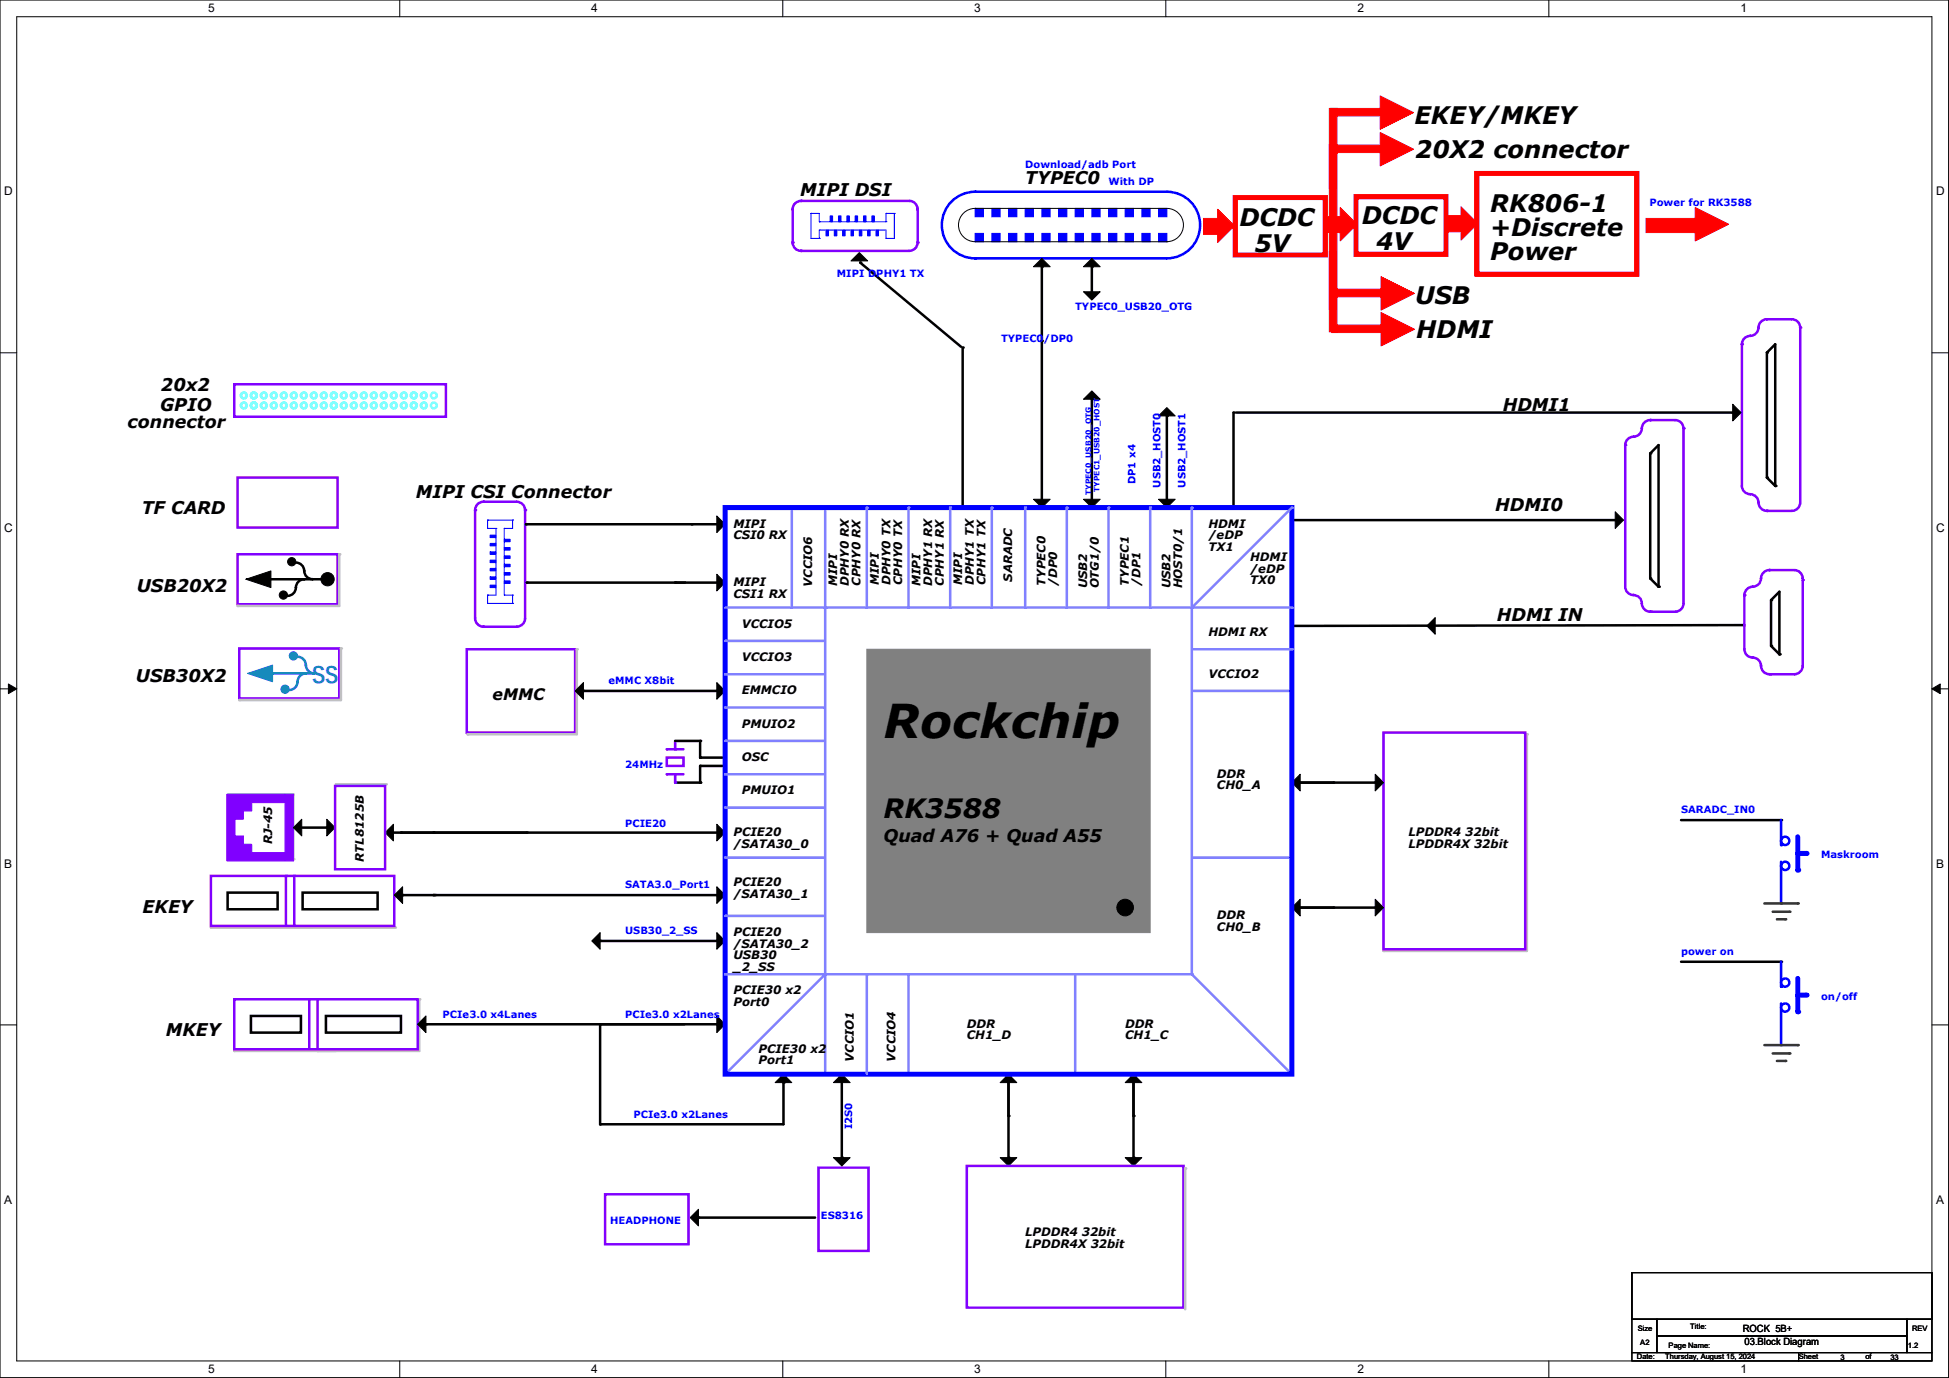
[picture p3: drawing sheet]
<svg xmlns="http://www.w3.org/2000/svg" width="594mm" height="420mm" viewBox="0 0 594 420" stroke-linecap="round" stroke-linejoin="round" font-family="sans-serif">
<defs><g id="words">
<text font-size="14.2" x="269.3" y="224.9">Rockchip</text>
<text font-size="8.1" x="269.3" y="249.2">RK3588</text>
<g font-size="7.4">
<text x="431.1" y="37.7">EKEY/MKEY</text>
<text x="431.3" y="48.1">20X2 connector</text>
<text x="454.2" y="64.6">RK806-1</text>
<text x="377.7" y="68.9">DCDC</text>
<text x="415.1" y="68.4">DCDC</text>
<text x="454.2" y="71.9">+Discrete</text>
<text x="382.3" y="76.8">5V</text>
<text x="419.4" y="76.3">4V</text>
<text x="454.2" y="79.3">Power</text>
<text x="431.3" y="92.8">USB</text>
<text x="431.6" y="102.9">HDMI</text>
</g>
<g font-size="7.4" fill="#0080ff">
<text x="95.1" y="207.9">S</text>
<text x="99.1" y="207.9">S</text>
</g>
<g font-size="5.3">
<text x="243.9" y="59.7">MIPI DSI</text>
<text x="312.4" y="56.2">TYPEC0</text>
<text x="49" y="119.2">20x2</text>
<text x="48.8" y="125.3">GPIO</text>
<text x="458" y="125.3">HDMI1</text>
<text x="38.9" y="130.6">connector</text>
<text x="126.8" y="151.7">MIPI CSI Connector</text>
<text x="455.7" y="155.7">HDMI0</text>
<text x="43.2" y="156.8">TF CARD</text>
<text x="41.7" y="180.4">USB20X2</text>
<text x="456.2" y="189.3">HDMI IN</text>
<text x="41.4" y="207.8">USB30X2</text>
<text x="269.3" y="256.6">Quad A76 + Quad A55</text>
<text x="43.5" y="278.2">EKEY</text>
<text x="50.6" y="315.8">MKEY</text>
</g>
<text font-size="4.8" x="150.1" y="213.4">eMMC</text>
<g font-size="3.6">
<text x="63.5" y="3.8">5</text>
<text x="180.2" y="3.8">4</text>
<text x="296.9" y="3.8">3</text>
<text x="413.7" y="3.8">2</text>
<text x="530.4" y="3.8">1</text>
<text x="1.3" y="59.6">D</text>
<text x="590.1" y="59.6">D</text>
<text x="1.3" y="162">C</text>
<text x="223.5" y="160.8">MIPI</text>
<text x="368.3" y="160.8">HDMI</text>
<text x="590.1" y="162">C</text>
<text x="223.5" y="164.4">CSI0 RX</text>
<text x="368.3" y="164.4">/eDP</text>
<text x="368.3" y="167.9">TX1</text>
<text x="381" y="171">HDMI</text>
<text x="223.5" y="178.6">MIPI</text>
<text x="247.5" y="178.8" transform="rotate(-90 247.5 178.8)">VCCIO6</text>
<text x="255.1" y="178.6" transform="rotate(-90 255.1 178.6)">MIPI</text>
<text x="258.7" y="178.6" transform="rotate(-90 258.7 178.6)">DPHY0 RX</text>
<text x="262.2" y="178.6" transform="rotate(-90 262.2 178.6)">CPHY0 RX</text>
<text x="267.8" y="178.3" transform="rotate(-90 267.8 178.3)">MIPI</text>
<text x="271.4" y="178.3" transform="rotate(-90 271.4 178.3)">DPHY0 TX</text>
<text x="274.9" y="178.3" transform="rotate(-90 274.9 178.3)">CPHY0 TX</text>
<text x="280.5" y="178.6" transform="rotate(-90 280.5 178.6)">MIPI</text>
<text x="284.1" y="178.6" transform="rotate(-90 284.1 178.6)">DPHY1 RX</text>
<text x="287.6" y="178.6" transform="rotate(-90 287.6 178.6)">CPHY1 RX</text>
<text x="293.2" y="178.3" transform="rotate(-90 293.2 178.3)">MIPI</text>
<text x="296.8" y="178.3" transform="rotate(-90 296.8 178.3)">DPHY1 TX</text>
<text x="300.3" y="178.3" transform="rotate(-90 300.3 178.3)">CPHY1 TX</text>
<text x="308.5" y="177.3" transform="rotate(-90 308.5 177.3)">SARADC</text>
<text x="318.6" y="178.6" transform="rotate(-90 318.6 178.6)">TYPEC0</text>
<text x="322.2" y="178.6" transform="rotate(-90 322.2 178.6)">/DP0</text>
<text x="331.3" y="179.3" transform="rotate(-90 331.3 179.3)">USB2</text>
<text x="334.9" y="179.3" transform="rotate(-90 334.9 179.3)">OTG1/0</text>
<text x="344" y="178.6" transform="rotate(-90 344 178.6)">TYPEC1</text>
<text x="347.6" y="178.6" transform="rotate(-90 347.6 178.6)">/DP1</text>
<text x="356.7" y="179.3" transform="rotate(-90 356.7 179.3)">USB2</text>
<text x="360.3" y="179.3" transform="rotate(-90 360.3 179.3)">HOST0/1</text>
<text x="381" y="174.5">/eDP</text>
<text x="381" y="178.1">TX0</text>
<text x="223.5" y="182.2">CSI1 RX</text>
<text x="226.1" y="191.3">VCCIO5</text>
<text x="368.3" y="193.8">HDMI RX</text>
<text x="226.1" y="201.5">VCCIO3</text>
<text x="368.3" y="206.5">VCCIO2</text>
<text x="226.1" y="211.6">EMMCIO</text>
<text x="226.1" y="221.8">PMUIO2</text>
<text x="226.1" y="231.9">OSC</text>
<text x="370.9" y="237">DDR</text>
<text x="226.1" y="242.1">PMUIO1</text>
<text x="370.9" y="240.6">CH0_A</text>
<text x="82.9" y="257.3" transform="rotate(-90 82.9 257.3)">RJ-45</text>
<text x="223.5" y="254.8">PCIE20</text>
<text x="429.3" y="254.8">LPDDR4 32bit</text>
<text x="110.9" y="262.7" transform="rotate(-90 110.9 262.7)">RTL8125B</text>
<text x="223.5" y="258.4">/SATA30_0</text>
<text x="429.3" y="258.4">LPDDR4X 32bit</text>
<text x="1.3" y="264.4">B</text>
<text x="590.1" y="264.4">B</text>
<text x="223.5" y="270">PCIE20</text>
<text x="223.5" y="273.6">/SATA30_1</text>
<text x="370.9" y="280.2">DDR</text>
<text x="223.5" y="285.3">PCIE20</text>
<text x="370.9" y="283.8">CH0_B</text>
<text x="223.5" y="288.8">/SATA30_2</text>
<text x="223.5" y="292.4">USB30</text>
<text x="223.5" y="296">_2_SS</text>
<text x="223.5" y="303.1">PCIE30 x2</text>
<text x="223.5" y="306.6">Port0</text>
<text x="294.7" y="313.2">DDR</text>
<text x="294.7" y="316.8">CH1_D</text>
<text x="342.9" y="313.2">DDR</text>
<text x="342.9" y="316.8">CH1_C</text>
<text x="231.2" y="320.8">PCIE30 x2</text>
<text x="260.2" y="323.6" transform="rotate(-90 260.2 323.6)">VCCIO1</text>
<text x="272.9" y="323.6" transform="rotate(-90 272.9 323.6)">VCCIO4</text>
<text x="231.2" y="324.4">Port1</text>
<text x="1.3" y="366.9">A</text>
<text x="590.1" y="366.9">A</text>
<text x="312.4" y="376.7">LPDDR4 32bit</text>
<text x="312.4" y="380.3">LPDDR4X 32bit</text>
<text x="63.5" y="418.6">5</text>
<text x="180.2" y="418.6">4</text>
<text x="296.9" y="418.6">3</text>
<text x="413.7" y="418.6">2</text>
<text x="530.4" y="418.6">1</text>
</g>
<g font-size="3" fill="#00f">
<text x="312.4" y="51.3">Download/adb Port</text>
<text x="337.8" y="56.4">With DP</text>
<text x="502.7" y="62.8">Power for RK3588</text>
<text x="255" y="84.3">MIPI DPHY1 TX</text>
<text x="327.7" y="94.5">TYPEC0_USB20_OTG</text>
<text x="305.1" y="104.2">TYPEC0/DP0</text>
<text x="346" y="147.6" transform="rotate(-90 346 147.6)">DP1 x4</text>
<text x="353.7" y="148.6" transform="rotate(-90 353.7 148.6)">USB2_HOST0</text>
<text x="361.3" y="148.6" transform="rotate(-90 361.3 148.6)">USB2_HOST1</text>
<text x="185.4" y="208.6">eMMC X8bit</text>
<text x="190.5" y="234">24MHz</text>
<text x="190.5" y="252">PCIE20</text>
<text x="512.3" y="247.9">SARADC_IN0</text>
<text x="555" y="261.6">Maskroom</text>
<text x="190.5" y="270.8">SATA3.0_Port1</text>
<text x="190.5" y="284.8">USB30_2_SS</text>
<text x="512.3" y="291.1">power on</text>
<text x="555" y="304.8">on/off</text>
<text x="134.9" y="310.2">PCIe3.0 x4Lanes</text>
<text x="190.5" y="310.2">PCIe3.0 x2Lanes</text>
<text x="193.1" y="340.6">PCIe3.0 x2Lanes</text>
<text x="259.7" y="344.2" transform="rotate(-90 259.7 344.2)">I2S0</text>
<text x="250.2" y="371.6">ES8316</text>
<text x="186" y="373.1">HEADPHONE</text>
</g>
<g font-size="3">
<text x="531.1" y="405.9">ROCK 5B+</text>
<text x="531.7" y="409.9">03.Block Diagram</text>
</g>
<g font-size="2.3" fill="#00f">
<text x="335.1" y="149.9" transform="rotate(-90 335.1 149.9)">TYPEC1_USB20_HOST</text>
<text x="332.6" y="150.9" transform="rotate(-90 332.6 150.9)">TYPEC0_USB20_OTG</text>
</g>
<g font-size="2.3">
<text x="499.2" y="405.7">Size</text>
<text x="515.2" y="405.2">Title:</text>
<text x="582.7" y="405.7">REV</text>
<text x="499.9" y="410">A2</text>
<text x="508.6" y="410.8">Page Name:</text>
<text x="581.5" y="410.8">1.2</text>
<text x="498.9" y="414.3">Date:</text>
<text x="507.5" y="414.3">Thursday, August 15, 2024</text>
<text x="548.2" y="414.3">Sheet</text>
<text x="560.9" y="414.6">3</text>
<text x="568.5" y="414.3">of</text>
<text x="576.1" y="414.6">33</text>
</g>
</g></defs>
<path d="M0 0h593.9v419.9h-593.9zM5.1 5.1h583.7v409.7h-583.7z" fill="none" stroke="#000" stroke-width=".3"/>
<g fill="#fff">
<path d="M63.5 .5h2v4.1h-2z"/>
<path d="M63.5 415.3h2v4.1h-2z"/>
</g>
<path d="M121.8 0v5.1M121.8 414.8v5.1" fill="none" stroke="#000" stroke-width=".3"/>
<g fill="#fff">
<path d="M180.2 .5h2v4.1h-2z"/>
<path d="M180.2 415.3h2v4.1h-2z"/>
</g>
<path d="M238.6 0v5.1M238.6 414.8v5.1" fill="none" stroke="#000" stroke-width=".3"/>
<g fill="#fff">
<path d="M296.9 .5h2.1v4.1h-2.1z"/>
<path d="M296.9 415.3h2.1v4.1h-2.1z"/>
</g>
<path d="M355.3 0v5.1M355.3 414.8v5.1" fill="none" stroke="#000" stroke-width=".3"/>
<g fill="#fff">
<path d="M413.7 .5h2v4.1h-2z"/>
<path d="M413.7 415.3h2v4.1h-2z"/>
</g>
<path d="M472 0v5.1M472 414.8v5.1" fill="none" stroke="#000" stroke-width=".3"/>
<g fill="#fff">
<path d="M530.4 .5h2v4.1h-2z"/>
<path d="M530.4 415.3h2v4.1h-2z"/>
<path d="M1.3 56.3h2.6v4.1h-2.6z"/>
<path d="M590.1 56.3h2.6v4.1h-2.6z"/>
<path d="M1.3 158.7h2.6v4.1h-2.6z"/>
<path d="M590.1 158.7h2.6v4.1h-2.6z"/>
</g>
<path d="M0 107.5h5.1M588.8 107.5h5.1" fill="none" stroke="#000" stroke-width=".3"/>
<g fill="#fff">
<path d="M1.3 261.2h2.4v4h-2.4z"/>
<path d="M590.1 261.2h2.4v4h-2.4z"/>
</g>
<path d="M0 210h5.1M588.8 210h5.1" fill="none" stroke="#000" stroke-width=".3"/>
<path d="M2.6 208.5l2.5 1.5-2.5 1.4zM588.8 210l2.5-1.5v2.9z" fill="#000" stroke="#000" stroke-width=".3"/>
<g fill="#fff">
<path d="M1.3 363.6h2.4v4h-2.4z"/>
<path d="M590.1 363.6h2.4v4h-2.4z"/>
</g>
<path d="M0 312.4h5.1M588.8 312.4h5.1" fill="none" stroke="#000" stroke-width=".3"/>
<path d="M279.7 63.8v10.1" fill="none" stroke="#8000ff" stroke-width=".76"/>
<circle cx="279.7" cy="73.9" r=".38" fill="#8000ff"/>
<path d="M244.1 76.5h33" fill="none" stroke="#8000ff" stroke-width=".76"/>
<circle cx="244.1" cy="76.5" r=".38" fill="#8000ff"/>
<path d="M244.1 61.2h33M279.7 73.9a2.53 2.53 0 0 1-2.6 2.6" fill="none" stroke="#8000ff" stroke-width=".76"/>
<circle cx="244.1" cy="61.2" r=".38" fill="#8000ff"/>
<path d="M244.1 61.2a2.53 2.53 0 0 0-2.5 2.6v10.1a2.53 2.53 0 0 0 2.5 2.6M277.1 61.2a2.53 2.53 0 0 1 2.6 2.6" fill="none" stroke="#8000ff" stroke-width=".76"/>
<g fill="none" stroke="#00f" stroke-width=".3">
<path d="M247.2 65h.1M247.2 72.7h.1M247.2 65h2.5v2.6M247.2 72.7h2.5M247.2 65v7.7M249.7 67.6h.1M249.7 70.1h.1M249.7 72.7h.1M249.7 67.6h20.3M249.7 70.1v2.6M249.7 70.1h20.3v2.6M270 67.6h.1"/>
<path d="M270 65h.1M270 72.7h.1M270 65h2.6M270 65v2.6M272.6 65h.1M272.6 65v7.7h-2.6"/>
</g>
<g fill="#00f" stroke="#00f" stroke-width=".3">
<path d="M265.7 65.8h.8v1.8h-.8z" fill-rule="evenodd"/>
<path d="M263.2 65.8h.7v1.8h-.7z" fill-rule="evenodd"/>
<path d="M260.6 65.8h.8v1.8h-.8z" fill-rule="evenodd"/>
<path d="M253 65.8h.8v1.8h-.8z" fill-rule="evenodd"/>
<path d="M267 70.1h.7v1.8h-.7z" fill-rule="evenodd"/>
<path d="M255.5 65.8h.8v1.8h-.8z" fill-rule="evenodd"/>
<path d="M258.1 65.8h.7v1.8h-.7z" fill-rule="evenodd"/>
<path d="M264.4 70.1h.8v1.8h-.8z" fill-rule="evenodd"/>
<path d="M261.9 70.1h.8v1.8h-.8z" fill-rule="evenodd"/>
<path d="M259.4 70.1h.7v1.8h-.7z" fill-rule="evenodd"/>
<path d="M256.8 70.1h.8v1.8h-.8z" fill-rule="evenodd"/>
<path d="M254.3 70.1h.7v1.8h-.7z" fill-rule="evenodd"/>
<path d="M251.7 70.1h.8v1.8h-.8z" fill-rule="evenodd"/>
</g>
<circle cx="241.6" cy="73.9" r=".38" fill="#8000ff"/>
<path d="M262.1 80l30.8 25.7M293.4 105.9v48.3" fill="none" stroke="#000" stroke-width=".76"/>
<g fill="#000">
<circle cx="262.1" cy="80" r=".38"/>
<circle cx="293.4" cy="105.9" r=".38"/>
</g>
<path d="M259.4 79.5l2.5-2.5 2.5 2.5z" fill-rule="evenodd" fill="#000" stroke="#000" stroke-width=".3"/>
<path d="M89.7 267v15.2" fill="none" stroke="#8000ff" stroke-width=".76"/>
<circle cx="89.7" cy="267" r=".38" fill="#8000ff"/>
<path d="M87.1 267v15.2" fill="none" stroke="#8000ff" stroke-width=".76"/>
<circle cx="87.1" cy="267" r=".38" fill="#8000ff"/>
<path d="M64.3 282.7h31" fill="none" stroke="#c0c0c0" stroke-width=".76"/>
<circle cx="64.3" cy="282.7" r=".38" fill="#c0c0c0"/>
<path d="M89.7 282.7h31" fill="none" stroke="#c0c0c0" stroke-width=".76"/>
<circle cx="89.7" cy="282.7" r=".38" fill="#c0c0c0"/>
<path d="M71.4 117.1h64.5v9.9h-64.5zM549.4 176.3a2.53 2.53 0 0 0-2.5-2.5h-7.6a2.53 2.53 0 0 0-2.6 2.5 2.57 2.57 0 0 1-2.5 2.5 2.53 2.53 0 0 0-2.6 2.6M64.3 267h55.9v15.2h-55.9z" fill="none" stroke="#8000ff" stroke-width=".76"/>
<path d="M69.4 272.1h15.2v5h-15.2zM92.2 272.1h22.9v5h-22.9z" fill="none" stroke="#000" stroke-width=".76"/>
<circle cx="539.3" cy="173.8" r=".38" fill="#8000ff"/>
<path d="M531.6 197.9a2.53 2.53 0 0 0 2.6 2.5M534.2 200.4a2.53 2.53 0 0 1 2.5 2.6 2.56 2.56 0 0 0 2.6 2.5M539.5 205.5h7.6M549.4 203a2.53 2.53 0 0 1-2.5 2.5" fill="none" stroke="#8000ff" stroke-width=".76"/>
<path d="M434.9 190.8l2.5-2.6v5.1l-2.5-2.5h.2z" fill-rule="evenodd" fill="#000" stroke="#000" stroke-width=".3"/>
<path d="M531.4 190.5l-136.9 .3" fill="none" stroke="#000" stroke-width=".76"/>
<circle cx="531.4" cy="190.5" r=".38" fill="#000"/>
<circle cx="539.5" cy="205.5" r=".38" fill="#8000ff"/>
<path d="M531.6 181.4v16.5" fill="none" stroke="#8000ff" stroke-width=".76"/>
<circle cx="531.6" cy="181.4" r=".38" fill="#8000ff"/>
<path d="M549.4 176.8v26.4" fill="none" stroke="#8000ff" stroke-width=".76"/>
<circle cx="549.4" cy="176.8" r=".38" fill="#8000ff"/>
<path d="M542.3 180.4v19l-2.5-2.5v-14zM212.9 371.1h35.5" fill="none" stroke="#000" stroke-width=".76"/>
<g fill="#000">
<circle cx="539.8" cy="182.9" r=".38"/>
<circle cx="539.8" cy="196.9" r=".38"/>
<circle cx="542.3" cy="199.4" r=".38"/>
<circle cx="212.9" cy="371.1" r=".38"/>
</g>
<path d="M72.4 145.6h30.5v15.2h-30.5zM249.4 355.9h15.3v25.4h-15.3zM184.4 364h25.4v15.2h-25.4z" fill="none" stroke="#8000ff" stroke-width=".76"/>
<path d="M210.3 371.1l2.6-2.5v5.1z" fill-rule="evenodd" fill="#000" stroke="#000" stroke-width=".3"/>
<g fill="#f00" stroke="#f00" stroke-width=".3">
<path d="M441 65.8h4.3v4.8h-4.3z" fill-rule="evenodd"/>
<path d="M445.3 63l5.1 5.1-5.1 5.1z" fill-rule="evenodd"/>
<path d="M405.9 88.2h15v2.2h-15z" fill-rule="evenodd"/>
<path d="M420.9 84.3l10.2 5.1-10.2 5.1z" fill-rule="evenodd"/>
<path d="M405.2 69.9h2.2v24.4h-2.2z" fill-rule="evenodd"/>
<path d="M405.9 99.1h15v2.3h-15z" fill-rule="evenodd"/>
<path d="M420.9 95.3l10.2 5.1-10.2 5z" fill-rule="evenodd"/>
<path d="M405.2 44h2.2v24.3h-2.2z" fill-rule="evenodd"/>
<path d="M405.7 44.2h14.9v2.3h-14.9z" fill-rule="evenodd"/>
<path d="M420.6 40.4l10.2 5.1-10.2 5.1z" fill-rule="evenodd"/>
<path d="M405.7 33h14.9v2.3h-14.9z" fill-rule="evenodd"/>
<path d="M420.6 29.2l10.2 5.1-10.2 5.1z" fill-rule="evenodd"/>
<path d="M405.2 33h2.2v24.4h-2.2z" fill-rule="evenodd"/>
<path d="M405.2 76.7h2.2v24.4h-2.2z" fill-rule="evenodd"/>
</g>
<path d="M413.3 60h27.4v17.5h-27.4z" fill="none" stroke="#f00" stroke-width="1.5"/>
<g fill="none" stroke="#80ffff" stroke-width=".76">
<circle cx="74.3" cy="120.5" r=".88"/>
<circle cx="74.3" cy="123.6" r=".88"/>
<circle cx="77.4" cy="120.5" r=".88"/>
<circle cx="77.4" cy="123.6" r=".88"/>
<circle cx="80.4" cy="120.5" r=".88"/>
<circle cx="80.4" cy="123.6" r=".88"/>
<circle cx="83.4" cy="120.5" r=".88"/>
<circle cx="83.4" cy="123.6" r=".88"/>
<circle cx="86.5" cy="120.5" r=".88"/>
<circle cx="86.5" cy="123.6" r=".88"/>
<circle cx="89.5" cy="120.5" r=".88"/>
<circle cx="89.5" cy="123.6" r=".88"/>
<circle cx="92.6" cy="120.5" r=".88"/>
<circle cx="92.6" cy="123.6" r=".88"/>
<circle cx="95.6" cy="120.5" r=".88"/>
<circle cx="95.6" cy="123.6" r=".88"/>
<circle cx="98.7" cy="120.5" r=".88"/>
<circle cx="98.7" cy="123.6" r=".88"/>
<circle cx="101.7" cy="120.5" r=".88"/>
<circle cx="101.7" cy="123.6" r=".88"/>
<circle cx="104.8" cy="120.5" r=".88"/>
<circle cx="104.8" cy="123.6" r=".88"/>
<circle cx="107.8" cy="120.5" r=".88"/>
<circle cx="107.8" cy="123.6" r=".88"/>
<circle cx="110.9" cy="120.5" r=".88"/>
<circle cx="110.9" cy="123.6" r=".88"/>
<circle cx="113.9" cy="120.5" r=".88"/>
<circle cx="113.9" cy="123.6" r=".88"/>
<circle cx="117" cy="120.5" r=".88"/>
<circle cx="117" cy="123.6" r=".88"/>
<circle cx="120" cy="120.5" r=".88"/>
<circle cx="120" cy="123.6" r=".88"/>
<circle cx="123.1" cy="120.5" r=".88"/>
<circle cx="123.1" cy="123.6" r=".88"/>
<circle cx="126.1" cy="120.5" r=".88"/>
<circle cx="126.1" cy="123.6" r=".88"/>
<circle cx="129.2" cy="120.5" r=".88"/>
<circle cx="129.2" cy="123.6" r=".88"/>
<circle cx="132.2" cy="120.5" r=".88"/>
<circle cx="132.2" cy="123.6" r=".88"/>
</g>
<path d="M251.5 154.7v30.5" fill="none" stroke="#8080ff" stroke-width=".76"/>
<circle cx="251.5" cy="154.7" r=".38" fill="#8080ff"/>
<path d="M241.3 154.7v30.5" fill="none" stroke="#8080ff" stroke-width=".76"/>
<circle cx="241.3" cy="154.7" r=".38" fill="#8080ff"/>
<path d="M221 233.4h-7.6v5.1h-7.6" fill="none" stroke="#000" stroke-width=".76"/>
<g fill="#000">
<circle cx="213.4" cy="233.4" r=".38"/>
<circle cx="213.4" cy="238.5" r=".38"/>
</g>
<path d="M203.2 230.9h5.1v2.5h-5.1zM203.2 228.4h5.1" fill="none" stroke="#8000ff" stroke-width=".76"/>
<circle cx="203.2" cy="228.4" r=".38" fill="#8000ff"/>
<path d="M205.8 225.8v2.6" fill="none" stroke="#8000ff" stroke-width=".76"/>
<circle cx="205.8" cy="228.4" r=".38" fill="#8000ff"/>
<path d="M203.2 236h5.1" fill="none" stroke="#8000ff" stroke-width=".76"/>
<circle cx="203.2" cy="236" r=".38" fill="#8000ff"/>
<path d="M205.8 236v2.5" fill="none" stroke="#8000ff" stroke-width=".76"/>
<circle cx="205.8" cy="238.5" r=".38" fill="#8000ff"/>
<path d="M205.8 225.8h7.6v5.1h7.6" fill="none" stroke="#000" stroke-width=".76"/>
<g fill="#000">
<circle cx="213.4" cy="230.9" r=".38"/>
<circle cx="213.4" cy="225.8" r=".38"/>
</g>
<path d="M465.3 223.8v66" fill="none" stroke="#c0c0c0" stroke-width=".76"/>
<circle cx="465.3" cy="223.8" r=".38" fill="#c0c0c0"/>
<path d="M421.7 289.8h43.6" fill="none" stroke="#c0c0c0" stroke-width=".76"/>
<circle cx="421.7" cy="289.8" r=".38" fill="#c0c0c0"/>
<path d="M421.7 223.3h43.1v66h-43.1zM294.7 355.4h66v43.1h-66z" fill="none" stroke="#8000ff" stroke-width=".76"/>
<path d="M396.3 238.5h22.8M396.3 276.6h22.8M307.4 330v22.8M345.5 330v22.8" fill="none" stroke="#000" stroke-width=".76"/>
<g fill="#000">
<circle cx="406.4" cy="238.5" r=".38"/>
<circle cx="419.1" cy="238.5" r=".38"/>
<circle cx="406.4" cy="276.6" r=".38"/>
<circle cx="419.1" cy="276.6" r=".38"/>
<circle cx="307.4" cy="352.8" r=".38"/>
<circle cx="307.4" cy="340.1" r=".38"/>
<circle cx="345.5" cy="340.1" r=".38"/>
<circle cx="345.5" cy="352.8" r=".38"/>
</g>
<g fill="#000" stroke="#000" stroke-width=".3">
<path d="M393.7 238.5l2.6-2.5v5.1z" fill-rule="evenodd"/>
<path d="M419.1 236l2.6 2.5-2.6 2.6z" fill-rule="evenodd"/>
<path d="M393.7 276.6l2.6-2.5v5.1z" fill-rule="evenodd"/>
<path d="M419.1 274.1l2.6 2.5-2.6 2.6z" fill-rule="evenodd"/>
<path d="M307.4 327.4l2.5 2.6h-5.1z" fill-rule="evenodd"/>
<path d="M345.5 327.4l2.5 2.6h-5.1z" fill-rule="evenodd"/>
<path d="M304.8 352.8h5.1l-2.5 2.6z" fill-rule="evenodd"/>
<path d="M342.9 352.8h5.1l-2.5 2.6z" fill-rule="evenodd"/>
</g>
<path d="M361.2 356.1v43" fill="none" stroke="#c0c0c0" stroke-width=".76"/>
<circle cx="361.2" cy="356.1" r=".38" fill="#c0c0c0"/>
<path d="M502.9 128h7.7a2.53 2.53 0 0 1 2.5 2.6" fill="none" stroke="#8000ff" stroke-width=".76"/>
<circle cx="502.9" cy="128" r=".38" fill="#8000ff"/>
<path d="M513.1 130.6v53.3" fill="none" stroke="#8000ff" stroke-width=".76"/>
<circle cx="513.1" cy="130.6" r=".38" fill="#8000ff"/>
<path d="M500.4 130.6a2.53 2.53 0 0 1-2.5 2.5 2.53 2.53 0 0 0-2.6 2.6v43.1M502.9 128h.1a2.53 2.53 0 0 0-2.6 2.6" fill="none" stroke="#8000ff" stroke-width=".76"/>
<circle cx="495.3" cy="135.7" r=".38" fill="#8000ff"/>
<path d="M538.5 97.3h7.6a2.53 2.53 0 0 1 2.5 2.6v-.1M495.3 178.8a2.53 2.53 0 0 0 2.6 2.6 2.56 2.56 0 0 1 2.5 2.5M500.4 183.9a2.53 2.53 0 0 0 2.6 2.5h-.1M513.1 183.9a2.53 2.53 0 0 1-2.5 2.5" fill="none" stroke="#8000ff" stroke-width=".76"/>
<path d="M505.5 135.7v43.1l-2.6-2.5v-38.1z" fill="none" stroke="#000" stroke-width=".76"/>
<g fill="#000">
<circle cx="502.9" cy="138.2" r=".38"/>
<circle cx="502.9" cy="176.3" r=".38"/>
<circle cx="505.5" cy="178.8" r=".38"/>
</g>
<circle cx="538.5" cy="97.3" r=".38" fill="#8000ff"/>
<path d="M548.7 99.8v53.4" fill="none" stroke="#8000ff" stroke-width=".76"/>
<circle cx="548.7" cy="99.8" r=".38" fill="#8000ff"/>
<path d="M538.5 97.3a2.53 2.53 0 0 0-2.5 2.6v-.1a2.57 2.57 0 0 1-2.6 2.6M533.4 102.4a2.53 2.53 0 0 0-2.5 2.5v43.2" fill="none" stroke="#8000ff" stroke-width=".76"/>
<circle cx="530.9" cy="104.9" r=".38" fill="#8000ff"/>
<path d="M548.6 153.2a2.53 2.53 0 0 1-2.5 2.5h-7.6" fill="none" stroke="#8000ff" stroke-width=".76"/>
<circle cx="538.5" cy="155.7" r=".38" fill="#8000ff"/>
<path d="M530.9 148.1a2.53 2.53 0 0 0 2.5 2.5 2.56 2.56 0 0 1 2.5 2.6 2.56 2.56 0 0 0 2.6 2.5" fill="none" stroke="#8000ff" stroke-width=".76"/>
<path d="M538.5 107.5l2.5-2.6v43.2l-2.5-2.5z" fill="none" stroke="#000" stroke-width=".76"/>
<g fill="#000">
<circle cx="538.5" cy="107.5" r=".38"/>
<circle cx="538.5" cy="145.6" r=".38"/>
<circle cx="541" cy="148.1" r=".38"/>
</g>
<path d="M330.2 121.7l2.6-2.6 2.5 2.6z" fill-rule="evenodd" fill="#000" stroke="#000" stroke-width=".3"/>
<path d="M89.4 242.1v19.8" fill="none" stroke="#c0c0c0" stroke-width=".76"/>
<circle cx="89.4" cy="261.9" r=".38" fill="#c0c0c0"/>
<path d="M69.6 242.1h19.8" fill="none" stroke="#c0c0c0" stroke-width=".76"/>
<circle cx="69.6" cy="242.1" r=".38" fill="#c0c0c0"/>
<g fill="#8000ff" stroke="#8000ff" stroke-width=".3">
<path d="M86.9 242.1h2.5v20.3h-2.5z" fill-rule="evenodd"/>
<path d="M69.1 242.1h17.8v2.5h-10.2v2.6h-2.5v2.5h-2.6v5.1h2.6v2.5h2.5v2.6h10.2v2.5h-17.8z" fill-rule="evenodd"/>
</g>
<path d="M102.4 239h15.5" fill="none" stroke="#c0c0c0" stroke-width=".76"/>
<circle cx="102.4" cy="239" r=".38" fill="#c0c0c0"/>
<path d="M92 252.2h7.6M119.9 253.8h98.6M132.1 272.8h86.4M182.9 286.8h35.6" fill="none" stroke="#000" stroke-width=".76"/>
<g fill="#000">
<circle cx="99.6" cy="252.2" r=".38"/>
<circle cx="122.2" cy="253.8" r=".38"/>
<circle cx="132.1" cy="253.8" r=".38"/>
<circle cx="160.5" cy="253.8" r=".38"/>
<circle cx="132.1" cy="272.8" r=".38"/>
<circle cx="182.9" cy="286.8" r=".38"/>
</g>
<g fill="#000" stroke="#000" stroke-width=".3">
<path d="M89.4 252.2l2.6-2.5v5.1z" fill-rule="evenodd"/>
<path d="M99.6 249.7l2.5 2.5-2.5 2.6z" fill-rule="evenodd"/>
<path d="M119.9 251.2v5.1l-2.5-2.5z" fill-rule="evenodd"/>
<path d="M218.5 251.2l2.5 2.6-2.5 2.5z" fill-rule="evenodd"/>
<path d="M218.5 270.3l2.5 2.5-2.5 2.6z" fill-rule="evenodd"/>
<path d="M180.4 286.8l2.5-2.6v5.1z" fill-rule="evenodd"/>
<path d="M218.5 284.2l2.5 2.6-2.5 2.5z" fill-rule="evenodd"/>
</g>
<path d="M72.9 197.6h30.5v15.3h-30.5zM102.1 239.5h15.3v25.4h-15.3z" fill="none" stroke="#8000ff" stroke-width=".76"/>
<circle cx="89.4" cy="199.9" r="1.26" fill="#0080ff" stroke="#0080ff" stroke-width=".3"/>
<path d="M90.7 200.2a2.53 2.53 0 0 1 2.5 2.5M93.2 202.7a2.53 2.53 0 0 0 2.6 2.5l-12.7 .1M93.2 205.3h.1a2.53 2.53 0 0 0-2.6 2.5 2.57 2.57 0 0 1-2.5 2.5" fill="none" stroke="#0080ff" stroke-width=".76"/>
<circle cx="83.1" cy="205.3" r=".38" fill="#0080ff"/>
<path d="M75.5 205.3l7.6-2.6v5.1l-7.6-2.5h2.5z" fill-rule="evenodd" fill="#0080ff" stroke="#0080ff" stroke-width=".3"/>
<path d="M103.9 197.6v15.8" fill="none" stroke="#c0c0c0" stroke-width=".76"/>
<circle cx="103.9" cy="197.6" r=".38" fill="#c0c0c0"/>
<path d="M72.9 213.4h31" fill="none" stroke="#c0c0c0" stroke-width=".76"/>
<circle cx="72.9" cy="213.4" r=".38" fill="#c0c0c0"/>
<circle cx="86.9" cy="210.1" r="1.26" fill="#0080ff" stroke="#0080ff" stroke-width=".3"/>
<path d="M120.2 272.8l2.5-2.5v5.1z" fill-rule="evenodd" fill="#000" stroke="#000" stroke-width=".3"/>
<path d="M122.7 272.8h10.2" fill="none" stroke="#000" stroke-width=".76"/>
<circle cx="122.7" cy="272.8" r=".38" fill="#000"/>
<path d="M450.1 52.9h48.8v30.7h-48.8z" fill="none" stroke="#f00" stroke-width="1.5"/>
<g fill="#f00" stroke="#f00" stroke-width=".3">
<path d="M501.7 66.6h15v4.3h-15z" fill-rule="evenodd"/>
<path d="M366.8 66.6h4.3v4.8h-4.3z" fill-rule="evenodd"/>
<path d="M516.7 63.3l10.1 5-10.1 5.1z" fill-rule="evenodd"/>
</g>
<path d="M142.3 197.9h33v25.4h-33z" fill="none" stroke="#8000ff" stroke-width=".76"/>
<path d="M142.5 223.8h33.3" fill="none" stroke="#c0c0c0" stroke-width=".76"/>
<circle cx="142.5" cy="223.8" r=".38" fill="#c0c0c0"/>
<path d="M175.8 197.9v25.9" fill="none" stroke="#c0c0c0" stroke-width=".76"/>
<circle cx="175.8" cy="197.9" r=".38" fill="#c0c0c0"/>
<g fill="#000" stroke="#000" stroke-width=".3">
<path d="M75 176.6l7.6-2.6v5.1l-7.6-2.5h2.5z" fill-rule="evenodd"/>
<circle cx="88.9" cy="171.2" r="1.26"/>
<circle cx="99.8" cy="176.5" r="2.02"/>
</g>
<path d="M77.5 176.6h20.3M90.2 179.1a2.53 2.53 0 0 1-2.5 2.5M90.2 171.5a2.53 2.53 0 0 1 2.5 2.5 2.53 2.53 0 0 0 2.6 2.5M92.7 176.6h.1a2.53 2.53 0 0 0-2.6 2.5" fill="none" stroke="#000" stroke-width=".76"/>
<path d="M72.4 168.9h30.5v15.3h-30.5z" fill="none" stroke="#8000ff" stroke-width=".76"/>
<circle cx="77.5" cy="176.6" r=".38" fill="#000"/>
<path d="M103.4 168.9v15.8" fill="none" stroke="#c0c0c0" stroke-width=".76"/>
<circle cx="103.4" cy="168.9" r=".38" fill="#c0c0c0"/>
<path d="M72.4 184.7h31" fill="none" stroke="#c0c0c0" stroke-width=".76"/>
<circle cx="72.4" cy="184.7" r=".38" fill="#c0c0c0"/>
<circle cx="86.4" cy="181.4" r="1.26" fill="#000" stroke="#000" stroke-width=".3"/>
<path d="M512.3 250h30.5" fill="none" stroke="#000" stroke-width=".76"/>
<circle cx="542.8" cy="250" r=".38" fill="#000"/>
<path d="M542.8 262.7v12.7" fill="none" stroke="#00f" stroke-width=".76"/>
<circle cx="542.8" cy="275.4" r=".38" fill="#00f"/>
<path d="M542.8 250v7.6" fill="none" stroke="#00f" stroke-width=".76"/>
<circle cx="542.8" cy="257.6" r=".38" fill="#00f"/>
<path d="M537.7 275.4h10.2" fill="none" stroke="#008000" stroke-width=".76"/>
<circle cx="547.9" cy="275.4" r=".38" fill="#008000"/>
<path d="M540.3 277.9h5.1" fill="none" stroke="#008000" stroke-width=".76"/>
<circle cx="545.4" cy="277.9" r=".38" fill="#008000"/>
<path d="M541.5 280.2h2.6" fill="none" stroke="#008000" stroke-width=".76"/>
<circle cx="544.1" cy="280.2" r=".38" fill="#008000"/>
<path d="M96.8 304.6v15.2" fill="none" stroke="#8000ff" stroke-width=".76"/>
<circle cx="96.8" cy="304.6" r=".38" fill="#8000ff"/>
<path d="M94.3 304.6v15.2" fill="none" stroke="#8000ff" stroke-width=".76"/>
<circle cx="94.3" cy="304.6" r=".38" fill="#8000ff"/>
<path d="M127.8 304.6v15.7" fill="none" stroke="#c0c0c0" stroke-width=".76"/>
<circle cx="127.8" cy="304.6" r=".38" fill="#c0c0c0"/>
<path d="M71.4 320.3h31" fill="none" stroke="#c0c0c0" stroke-width=".76"/>
<circle cx="71.4" cy="320.3" r=".38" fill="#c0c0c0"/>
<path d="M96.8 320.3h31" fill="none" stroke="#c0c0c0" stroke-width=".76"/>
<circle cx="96.8" cy="320.3" r=".38" fill="#c0c0c0"/>
<path d="M71.4 304.6h55.9v15.2h-55.9z" fill="none" stroke="#8000ff" stroke-width=".76"/>
<path d="M76.5 309.6h15.2v5.1h-15.2zM99.3 309.6h22.9v5.1h-22.9zM129.8 312.2h88.7M182.9 312.2v30.5h55.9v-12.7" fill="none" stroke="#000" stroke-width=".76"/>
<g fill="#000" stroke="#000" stroke-width=".3">
<path d="M127.3 312.2l2.5-2.6v5.1z" fill-rule="evenodd"/>
<path d="M218.5 309.6l2.5 2.6-2.5 2.5z" fill-rule="evenodd"/>
<path d="M238.8 327.4l2.5 2.6h-5.1z" fill-rule="evenodd"/>
</g>
<g fill="#000">
<circle cx="129.8" cy="312.2" r=".38"/>
<circle cx="182.9" cy="312.2" r=".38"/>
<circle cx="218.5" cy="312.2" r=".38"/>
<circle cx="238.8" cy="330" r=".38"/>
<circle cx="182.9" cy="342.7" r=".38"/>
</g>
<path d="M297.2 63.5h.1a5.1 5.1 0 0 0-5.2 5.1 5.1 5.1 0 0 0 5.2 5.1h-.1M355.6 63.5a5.1 5.1 0 0 1 5.1 5.1 5.1 5.1 0 0 1-5.1 5.1" fill="none" stroke="#000" stroke-width=".3"/>
<path d="M353.1 71.1h2.5v2.6h-2.5z" fill-rule="evenodd" fill="#00f" stroke="#00f" stroke-width=".3"/>
<path d="M297.2 78.8h58.4" fill="none" stroke="#00f" stroke-width=".76"/>
<circle cx="297.2" cy="78.8" r=".38" fill="#00f"/>
<g fill="#00f" stroke="#00f" stroke-width=".3">
<path d="M348 71.1h2.5v2.6h-2.5z" fill-rule="evenodd"/>
<path d="M342.9 71.1h2.6v2.6h-2.6z" fill-rule="evenodd"/>
<path d="M337.8 71.1h2.6v2.6h-2.6z" fill-rule="evenodd"/>
<path d="M332.8 71.1h2.5v2.6h-2.5z" fill-rule="evenodd"/>
<path d="M327.7 71.1h2.5v2.6h-2.5z" fill-rule="evenodd"/>
<path d="M322.6 71.1h2.5v2.6h-2.5z" fill-rule="evenodd"/>
<path d="M317.5 71.1h2.6v2.6h-2.6z" fill-rule="evenodd"/>
<path d="M312.4 71.1h2.6v2.6h-2.6z" fill-rule="evenodd"/>
<path d="M307.4 71.1h2.5v2.6h-2.5z" fill-rule="evenodd"/>
<path d="M302.3 71.1h2.5v2.6h-2.5z" fill-rule="evenodd"/>
<path d="M297.2 71.1h2.5v2.6h-2.5z" fill-rule="evenodd"/>
<path d="M353.1 63.5h2.5v2.6h-2.5z" fill-rule="evenodd"/>
<path d="M348 63.5h2.5v2.6h-2.5z" fill-rule="evenodd"/>
<path d="M342.9 63.5h2.6v2.6h-2.6z" fill-rule="evenodd"/>
<path d="M337.8 63.5h2.6v2.6h-2.6z" fill-rule="evenodd"/>
<path d="M332.8 63.5h2.5v2.6h-2.5z" fill-rule="evenodd"/>
<path d="M327.7 63.5h2.5v2.6h-2.5z" fill-rule="evenodd"/>
<path d="M322.6 63.5h2.5v2.6h-2.5z" fill-rule="evenodd"/>
<path d="M317.5 63.5h2.6v2.6h-2.6z" fill-rule="evenodd"/>
<path d="M312.4 63.5h2.6v2.6h-2.6z" fill-rule="evenodd"/>
<path d="M307.4 63.5h2.5v2.6h-2.5z" fill-rule="evenodd"/>
<path d="M302.3 63.5h2.5v2.6h-2.5z" fill-rule="evenodd"/>
<path d="M297.2 63.5h2.5v2.6h-2.5z" fill-rule="evenodd"/>
</g>
<path d="M297.2 63.5h.1M297.2 63.5h58.4M297.2 73.7h58.4M355.6 73.7h.1" fill="none" stroke="#000" stroke-width=".3"/>
<path d="M297.2 78.7h.1a10.2 10.2 0 0 1-10.3-10.1 10.2 10.2 0 0 1 10.3-10.2h58.3a10.1 10.1 0 0 1 10.2 10.2 10.1 10.1 0 0 1-10.2 10.1" fill="none" stroke="#00f" stroke-width=".76"/>
<circle cx="297.2" cy="58.4" r=".38" fill="#00f"/>
<path d="M317.5 81.3v22.9M332.8 81.3v7.6M375.9 125.8v28.9M177.8 210.6h40.7" fill="none" stroke="#000" stroke-width=".76"/>
<g fill="#000">
<circle cx="317.5" cy="81.3" r=".38"/>
<circle cx="332.8" cy="81.3" r=".38"/>
<circle cx="375.9" cy="125.8" r=".38"/>
<circle cx="177.8" cy="210.6" r=".38"/>
</g>
<g fill="#000" stroke="#000" stroke-width=".3">
<path d="M317.5 78.8l2.6 2.5h-5.1z" fill-rule="evenodd"/>
<path d="M330.2 81.3l2.6-2.5 2.5 2.5z" fill-rule="evenodd"/>
<path d="M330.2 88.9h5.1l-2.5 2.6z" fill-rule="evenodd"/>
<path d="M175.3 210.6l2.5-2.6v5.1z" fill-rule="evenodd"/>
<path d="M218.5 208l2.5 2.6-2.5 2.5z" fill-rule="evenodd"/>
</g>
<g fill="none" stroke="#00f" stroke-width=".76">
<circle cx="544.1" cy="256.3" r="1.26"/>
<circle cx="544.1" cy="263.9" r="1.26"/>
</g>
<path d="M547.9 255v10.2" fill="none" stroke="#00f" stroke-width="1.5"/>
<circle cx="547.9" cy="265.2" r=".76" fill="#00f"/>
<path d="M547.9 260.1h2.5" fill="none" stroke="#00f" stroke-width="1.5"/>
<circle cx="550.4" cy="260.1" r=".76" fill="#00f"/>
<g fill="none" stroke="#00f" stroke-width=".76">
<circle cx="544.1" cy="299.5" r="1.26"/>
<circle cx="544.1" cy="307.1" r="1.26"/>
</g>
<path d="M492.3 156l2.5 2.5-2.5 2.6z" fill-rule="evenodd" fill="#000" stroke="#000" stroke-width=".3"/>
<path d="M394.5 158.5h97.8" fill="none" stroke="#000" stroke-width=".76"/>
<circle cx="492.3" cy="158.5" r=".38" fill="#000"/>
<path d="M547.9 298.2v10.2" fill="none" stroke="#00f" stroke-width="1.5"/>
<circle cx="547.9" cy="308.4" r=".76" fill="#00f"/>
<path d="M547.9 303.3h2.5" fill="none" stroke="#00f" stroke-width="1.5"/>
<circle cx="550.4" cy="303.3" r=".76" fill="#00f"/>
<g fill="#000" stroke="#000" stroke-width=".3">
<path d="M355.6 124.2l2.6 2.6h-5.1z" fill-rule="evenodd"/>
<path d="M315 152.2h5.1l-2.6 2.5z" fill-rule="evenodd"/>
<path d="M330.2 152.2h5.1l-2.5 2.5z" fill-rule="evenodd"/>
<path d="M353.1 152.2h5.1l-2.6 2.5z" fill-rule="evenodd"/>
<path d="M256.6 327.4l2.5 2.6h-5.1z" fill-rule="evenodd"/>
<path d="M254 352.8h5.1l-2.5 2.6z" fill-rule="evenodd"/>
</g>
<path d="M317.5 103.9v48.3M332.8 121.7v30.5M355.6 126.8v25.4M256.6 330v22.8" fill="none" stroke="#000" stroke-width=".76"/>
<g fill="#000">
<circle cx="317.5" cy="103.9" r=".38"/>
<circle cx="332.8" cy="121.7" r=".38"/>
<circle cx="355.6" cy="126.8" r=".38"/>
<circle cx="256.6" cy="352.8" r=".38"/>
</g>
<path d="M147.3 152.9h10.2" fill="none" stroke="#8000ff" stroke-width=".76"/>
<circle cx="147.3" cy="152.9" r=".38" fill="#8000ff"/>
<path d="M147.3 191h10.2" fill="none" stroke="#8000ff" stroke-width=".76"/>
<circle cx="147.3" cy="191" r=".38" fill="#8000ff"/>
<path d="M144.8 155.5v33" fill="none" stroke="#8000ff" stroke-width=".76"/>
<circle cx="144.8" cy="155.5" r=".38" fill="#8000ff"/>
<path d="M160 155.5v33M144.8 188.5a2.53 2.53 0 0 0 2.6 2.5h-.1" fill="none" stroke="#8000ff" stroke-width=".76"/>
<circle cx="160" cy="155.5" r=".38" fill="#8000ff"/>
<path d="M147.3 152.9h.1a2.53 2.53 0 0 0-2.6 2.6M157.5 152.9a2.53 2.53 0 0 1 2.5 2.6M160 188.5a2.53 2.53 0 0 1-2.5 2.5" fill="none" stroke="#8000ff" stroke-width=".76"/>
<g fill="none" stroke="#00f" stroke-width=".3">
<path d="M148.6 158.5h.1M148.6 158.5v2.6M148.6 158.5h7.6M156.2 158.5h.1M156.2 158.5v2.6h-2.5M148.6 161.1h.1M148.6 161.1h2.6M151.2 161.1h.1M151.2 161.1v20.3h-2.6M153.7 161.1h.1M153.7 161.1v20.3M148.6 181.4h.1"/>
<path d="M148.6 181.4v2.5h7.6M153.7 181.4h.1M153.7 181.4h2.5M156.2 181.4h.1M156.2 183.9h.1M156.2 181.4v2.5"/>
</g>
<g fill="#00f" stroke="#00f" stroke-width=".3">
<path d="M153.7 177.1h1.8v.7h-1.8z" fill-rule="evenodd"/>
<path d="M153.7 174.5h1.8v.8h-1.8z" fill-rule="evenodd"/>
<path d="M153.7 172h1.8v.7h-1.8z" fill-rule="evenodd"/>
<path d="M153.7 164.4h1.8v.7h-1.8z" fill-rule="evenodd"/>
<path d="M149.4 178.3h1.8v.8h-1.8z" fill-rule="evenodd"/>
<path d="M153.7 166.9h1.8v.8h-1.8z" fill-rule="evenodd"/>
<path d="M153.7 169.4h1.8v.8h-1.8z" fill-rule="evenodd"/>
<path d="M149.4 175.8h1.8v.8h-1.8z" fill-rule="evenodd"/>
<path d="M149.4 173.2h1.8v.8h-1.8z" fill-rule="evenodd"/>
<path d="M149.4 170.7h1.8v.8h-1.8z" fill-rule="evenodd"/>
<path d="M149.4 168.2h1.8v.7h-1.8z" fill-rule="evenodd"/>
<path d="M149.4 165.6h1.8v.8h-1.8z" fill-rule="evenodd"/>
<path d="M149.4 163.1h1.8v.8h-1.8z" fill-rule="evenodd"/>
</g>
<path d="M160.3 159.8h58.2M160.5 177.6h58M512.3 293.1h30.5" fill="none" stroke="#000" stroke-width=".76"/>
<g fill="#000">
<circle cx="160.3" cy="159.8" r=".38"/>
<circle cx="210.8" cy="159.8" r=".38"/>
<circle cx="160.5" cy="177.6" r=".38"/>
<circle cx="205.8" cy="177.6" r=".38"/>
<circle cx="542.8" cy="293.1" r=".38"/>
</g>
<g fill="#000" stroke="#000" stroke-width=".3">
<path d="M218.5 157.2l2.5 2.6-2.5 2.5z" fill-rule="evenodd"/>
<path d="M218.5 175l2.5 2.6-2.5 2.5z" fill-rule="evenodd"/>
</g>
<path d="M542.8 305.8v12.7" fill="none" stroke="#00f" stroke-width=".76"/>
<circle cx="542.8" cy="318.5" r=".38" fill="#00f"/>
<path d="M542.8 293.1v7.7" fill="none" stroke="#00f" stroke-width=".76"/>
<circle cx="542.8" cy="300.8" r=".38" fill="#00f"/>
<path d="M537.7 318.5h10.2" fill="none" stroke="#008000" stroke-width=".76"/>
<circle cx="547.9" cy="318.5" r=".38" fill="#008000"/>
<path d="M540.3 321.1h5.1" fill="none" stroke="#008000" stroke-width=".76"/>
<circle cx="545.4" cy="321.1" r=".38" fill="#008000"/>
<path d="M541.5 323.4h2.6" fill="none" stroke="#008000" stroke-width=".76"/>
<circle cx="544.1" cy="323.4" r=".38" fill="#008000"/>
<path d="M363.2 210.6h30.5" fill="none" stroke="#8080ff" stroke-width=".76"/>
<circle cx="393.7" cy="210.6" r=".38" fill="#8080ff"/>
<path d="M363.2 261.4h30.5" fill="none" stroke="#8080ff" stroke-width=".76"/>
<circle cx="393.7" cy="261.4" r=".38" fill="#8080ff"/>
<path d="M251.5 296.9v30.5" fill="none" stroke="#8080ff" stroke-width=".76"/>
<circle cx="251.5" cy="296.9" r=".38" fill="#8080ff"/>
<path d="M251.5 296.9l-30.5 30.5" fill="none" stroke="#8080ff" stroke-width=".76"/>
<circle cx="251.5" cy="296.9" r=".38" fill="#8080ff"/>
<path d="M276.9 296.9v30.5" fill="none" stroke="#8080ff" stroke-width=".76"/>
<circle cx="276.9" cy="296.9" r=".38" fill="#8080ff"/>
<path d="M327.7 296.9v30.5" fill="none" stroke="#8080ff" stroke-width=".76"/>
<circle cx="327.7" cy="296.9" r=".38" fill="#8080ff"/>
<path d="M363.2 296.9l30.5 30.5" fill="none" stroke="#8080ff" stroke-width=".76"/>
<circle cx="363.2" cy="296.9" r=".38" fill="#8080ff"/>
<path d="M221 154.7h172.7v172.7h-172.7z" fill="none" stroke="#00f" stroke-width="1.5"/>
<path d="M221 185.2h30.5M251.5 185.2h111.7v111.7h-111.7z" fill="none" stroke="#8080ff" stroke-width=".76"/>
<circle cx="251.5" cy="185.2" r=".38" fill="#8080ff"/>
<path d="M264.2 296.9v30.5" fill="none" stroke="#8080ff" stroke-width=".76"/>
<circle cx="264.2" cy="296.9" r=".38" fill="#8080ff"/>
<path d="M221 296.9h30.5" fill="none" stroke="#8080ff" stroke-width=".76"/>
<circle cx="221" cy="296.9" r=".38" fill="#8080ff"/>
<path d="M264.2 197.9h86.3v86.3h-86.3z" fill-rule="evenodd" fill="#808080" stroke="#808080" stroke-width=".3"/>
<circle cx="342.9" cy="276.6" r="2.53" fill="#000" stroke="#000" stroke-width=".3"/>
<path d="M221 279.2h30.5" fill="none" stroke="#8080ff" stroke-width=".76"/>
<circle cx="221" cy="279.2" r=".38" fill="#8080ff"/>
<path d="M221 261.4h30.5" fill="none" stroke="#8080ff" stroke-width=".76"/>
<circle cx="221" cy="261.4" r=".38" fill="#8080ff"/>
<path d="M221 236h30.5" fill="none" stroke="#8080ff" stroke-width=".76"/>
<circle cx="221" cy="236" r=".38" fill="#8080ff"/>
<path d="M221 246.1h30.5" fill="none" stroke="#8080ff" stroke-width=".76"/>
<circle cx="221" cy="246.1" r=".38" fill="#8080ff"/>
<path d="M221 225.8h30.5" fill="none" stroke="#8080ff" stroke-width=".76"/>
<circle cx="221" cy="225.8" r=".38" fill="#8080ff"/>
<path d="M221 205.5h30.5" fill="none" stroke="#8080ff" stroke-width=".76"/>
<circle cx="221" cy="205.5" r=".38" fill="#8080ff"/>
<path d="M221 215.7h30.5" fill="none" stroke="#8080ff" stroke-width=".76"/>
<circle cx="221" cy="215.7" r=".38" fill="#8080ff"/>
<path d="M221 195.3h30.5" fill="none" stroke="#8080ff" stroke-width=".76"/>
<circle cx="221" cy="195.3" r=".38" fill="#8080ff"/>
<path d="M393.7 154.7l-30.5 30.5" fill="none" stroke="#8080ff" stroke-width=".76"/>
<circle cx="393.7" cy="154.7" r=".38" fill="#8080ff"/>
<path d="M264.2 154.7v30.5" fill="none" stroke="#8080ff" stroke-width=".76"/>
<circle cx="264.2" cy="154.7" r=".38" fill="#8080ff"/>
<path d="M276.9 154.7v30.5" fill="none" stroke="#8080ff" stroke-width=".76"/>
<circle cx="276.9" cy="154.7" r=".38" fill="#8080ff"/>
<path d="M289.6 154.7v30.5" fill="none" stroke="#8080ff" stroke-width=".76"/>
<circle cx="289.6" cy="154.7" r=".38" fill="#8080ff"/>
<path d="M302.3 154.7v30.5" fill="none" stroke="#8080ff" stroke-width=".76"/>
<circle cx="302.3" cy="154.7" r=".38" fill="#8080ff"/>
<path d="M312.4 154.7v30.5" fill="none" stroke="#8080ff" stroke-width=".76"/>
<circle cx="312.4" cy="154.7" r=".38" fill="#8080ff"/>
<path d="M325.1 154.7v30.5" fill="none" stroke="#8080ff" stroke-width=".76"/>
<circle cx="325.1" cy="154.7" r=".38" fill="#8080ff"/>
<path d="M363.2 154.7v30.5" fill="none" stroke="#8080ff" stroke-width=".76"/>
<circle cx="363.2" cy="154.7" r=".38" fill="#8080ff"/>
<path d="M363.2 185.2h30.5" fill="none" stroke="#8080ff" stroke-width=".76"/>
<circle cx="393.7" cy="185.2" r=".38" fill="#8080ff"/>
<path d="M337.8 154.7v30.5" fill="none" stroke="#8080ff" stroke-width=".76"/>
<circle cx="337.8" cy="154.7" r=".38" fill="#8080ff"/>
<path d="M350.5 154.7v30.5" fill="none" stroke="#8080ff" stroke-width=".76"/>
<circle cx="350.5" cy="154.7" r=".38" fill="#8080ff"/>
<path d="M363.2 197.9h30.5" fill="none" stroke="#8080ff" stroke-width=".76"/>
<circle cx="393.7" cy="197.9" r=".38" fill="#8080ff"/>
<g fill="#f00" stroke="#f00" stroke-width=".3">
<path d="M371.1 63.8l5.1 5.1-5.1 5z" fill-rule="evenodd"/>
<path d="M404.1 66.1h4.4v4.8h-4.4z" fill-rule="evenodd"/>
<path d="M408.5 63.3l5 5-5 5.1z" fill-rule="evenodd"/>
</g>
<path d="M376.4 60.2h27.5v17.5h-27.5z" fill="none" stroke="#f00" stroke-width="1.5"/>
<path d="M503.2 186.5h7.6" fill="none" stroke="#8000ff" stroke-width=".76"/>
<circle cx="503.2" cy="186.5" r=".38" fill="#8000ff"/>
<path d="M528.1 123.2l2.5 2.6-2.5 2.5z" fill-rule="evenodd" fill="#000" stroke="#000" stroke-width=".3"/>
<path d="M376.7 125.8h151.4" fill="none" stroke="#000" stroke-width=".76"/>
<circle cx="528.1" cy="125.8" r=".38" fill="#000"/>
<path d="M497.4 387.9h91.4v14.2h-91.4zM497.4 402.1h7.6v10.2h-7.6zM497.4 412.3h50.8v2.5h-50.8zM505 402.1h76.2v5.1h-76.2zM505 407.2h76.2v5.1h-76.2zM548.2 412.3h40.6v2.5h-40.6zM581.2 402.1h7.6v10.2h-7.6z" fill="none" stroke="#000" stroke-width=".3"/>
<use href="#words"/>
</svg>
